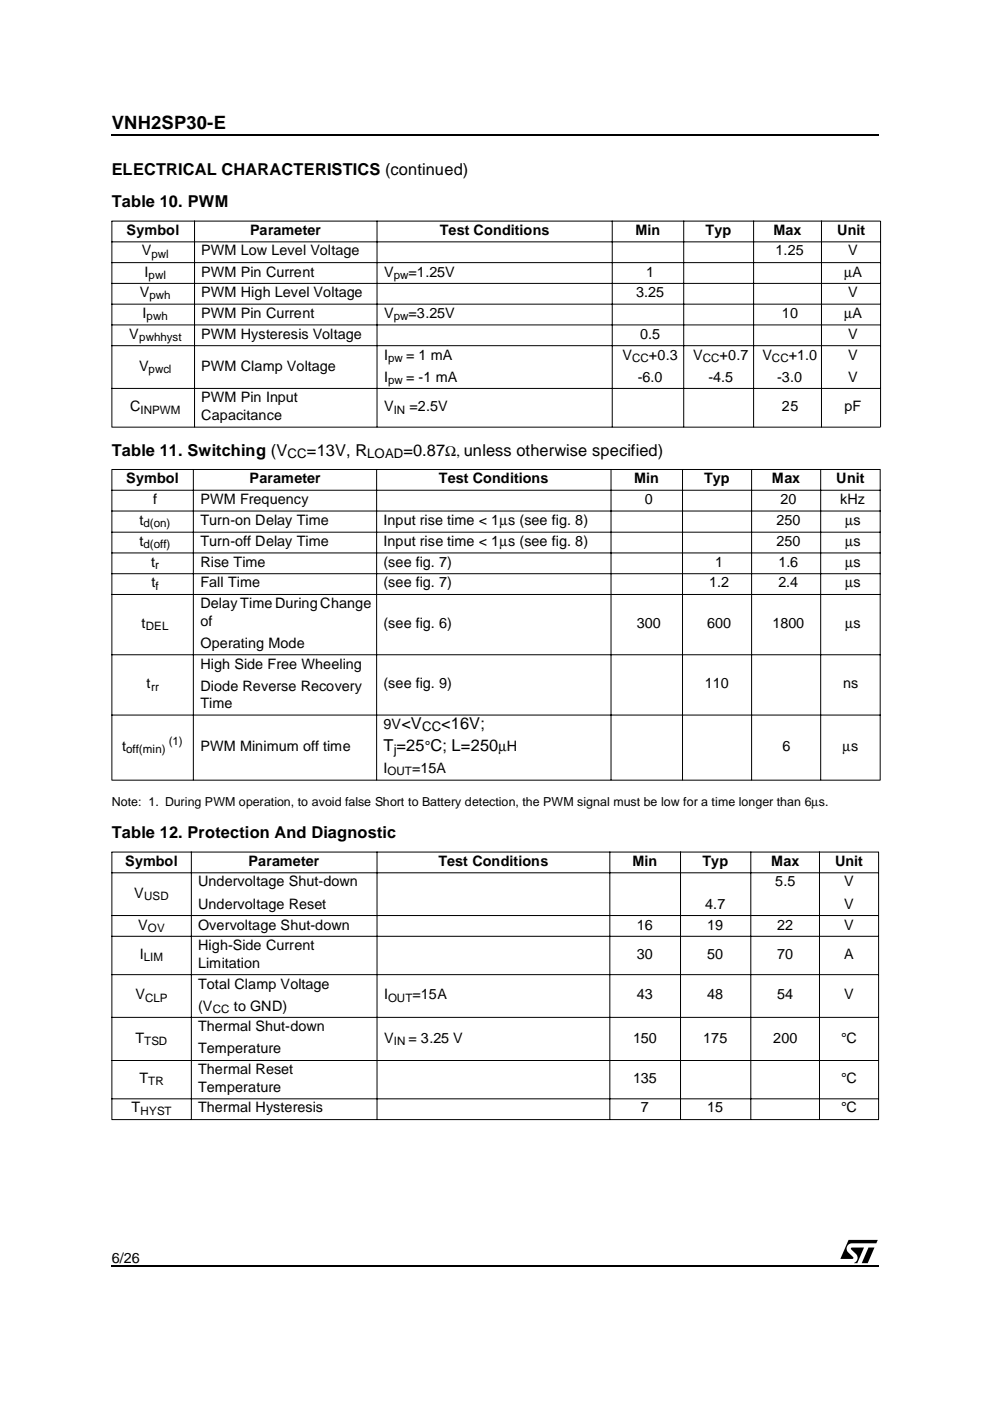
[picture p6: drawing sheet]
<svg xmlns="http://www.w3.org/2000/svg" width="210mm" height="297mm" viewBox="0 0 210 297" stroke-linecap="round" stroke-linejoin="round" font-family="sans-serif">
<defs><g id="words">
<text font-size="3.9" x="23.7" y="27.4">VNH2SP30-E</text>
<g font-size="3.5">
<text x="23.7" y="37.1">ELECTRICAL CHARACTERISTICS (continued)</text>
<text x="23.7" y="43.9">Table 10. PWM</text>
<text x="23.7" y="96.7">Table 11. Switching (V</text>
<text x="65" y="96.7">=13V, R</text>
<text x="85.5" y="96.7">=0.87</text>
<text x="98.3" y="96.7">unless otherwise specified)</text>
<text x="85.1" y="154.6">&lt;V</text>
<text x="93.6" y="154.6">&lt;16V;</text>
<text x="81.3" y="159.2">T =25 C; L=250</text>
<text x="23.7" y="177.7">Table 12. Protection And Diagnostic</text>
</g>
<g font-size="3">
<text x="26.9" y="49.8">Symbol</text>
<text x="53" y="49.8">Parameter</text>
<text x="93.2" y="49.8">Test Conditions</text>
<text x="134.7" y="49.8">Min</text>
<text x="149.6" y="49.8">Typ</text>
<text x="164" y="49.8">Max</text>
<text x="177.5" y="49.8">Unit</text>
<text x="30.1" y="54.2">V</text>
<text x="30.7" y="58.6">I</text>
<text x="42.7" y="54.2">PWM Low Level Voltage</text>
<text x="42.7" y="58.6">PWM Pin Current</text>
<text x="81.5" y="58.6">V</text>
<text x="86.6" y="58.6">=1.25V</text>
<text x="137" y="58.6">1</text>
<text x="164.4" y="54.2">1.25</text>
<text x="179" y="58.6">µA</text>
<text x="179.8" y="54.2">V</text>
<text x="29.6" y="63">V</text>
<text x="42.7" y="63">PWM High Level Voltage</text>
<text x="134.9" y="63">3.25</text>
<text x="179.8" y="63">V</text>
<text x="27.4" y="71.9">V</text>
<text x="30.2" y="67.5">I</text>
<text x="42.7" y="67.5">PWM Pin Current</text>
<text x="42.7" y="71.9">PWM Hysteresis Voltage</text>
<text x="81.5" y="67.5">V</text>
<text x="86.6" y="67.5">=3.25V</text>
<text x="135.7" y="71.9">0.5</text>
<text x="165.8" y="67.5">10</text>
<text x="179" y="67.5">µA</text>
<text x="179.8" y="71.9">V</text>
<text x="81.5" y="76.3">I</text>
<text x="86.1" y="76.3">= 1 mA</text>
<text x="132" y="76.3">V</text>
<text x="137.6" y="76.3">+0.3</text>
<text x="147" y="76.3">V</text>
<text x="152.6" y="76.3">+0.7</text>
<text x="161.6" y="76.3">V</text>
<text x="167.2" y="76.3">+1.0</text>
<text x="179.8" y="76.3">V</text>
<text x="29.5" y="78.6">V</text>
<text x="42.7" y="78.6">PWM Clamp Voltage</text>
<text x="81.5" y="80.9">I</text>
<text x="86.1" y="80.9">= -1 mA</text>
<text x="135.2" y="80.9">-6.0</text>
<text x="150.2" y="80.9">-4.5</text>
<text x="164.8" y="80.9">-3.0</text>
<text x="179.8" y="80.9">V</text>
<text x="27.6" y="87.2">C</text>
<text x="42.7" y="85.3">PWM Pin Input</text>
<text x="42.7" y="89">Capacitance</text>
<text x="81.5" y="87.2">V</text>
<text x="86.8" y="87.2">=2.5V</text>
<text x="165.8" y="87.2">25</text>
<text x="179.1" y="87.2">pF</text>
<text x="94.4" y="96.7">Ω,</text>
<text x="26.8" y="102.5">Symbol</text>
<text x="32.4" y="106.9">f</text>
<text x="42.5" y="106.9">PWM Frequency</text>
<text x="52.9" y="102.5">Parameter</text>
<text x="93.1" y="102.5">Test Conditions</text>
<text x="134.5" y="102.5">Min</text>
<text x="136.8" y="106.9">0</text>
<text x="149.3" y="102.5">Typ</text>
<text x="163.7" y="102.5">Max</text>
<text x="165.5" y="106.9">20</text>
<text x="177.3" y="102.5">Unit</text>
<text x="178.2" y="106.9">kHz</text>
<text x="29.6" y="111.3">t</text>
<text x="42.5" y="111.3">Turn-on Delay Time</text>
<text x="81.3" y="111.3">Input rise time &lt; 1µs (see fig. 8)</text>
<text x="164.6" y="111.3">250</text>
<text x="179.2" y="111.3">µs</text>
<text x="29.6" y="115.7">t</text>
<text x="42.5" y="115.7">Turn-off Delay Time</text>
<text x="81.3" y="115.7">Input rise time &lt; 1µs (see fig. 8)</text>
<text x="164.6" y="115.7">250</text>
<text x="179.2" y="115.7">µs</text>
<text x="32" y="120.1">t</text>
<text x="32.1" y="124.5">t</text>
<text x="42.5" y="120.1">Rise Time</text>
<text x="42.5" y="124.5">Fall Time</text>
<text x="81.3" y="124.5">(see fig. 7)</text>
<text x="81.3" y="120.1">(see fig. 7)</text>
<text x="150.4" y="124.5">1.2</text>
<text x="151.7" y="120.1">1</text>
<text x="165" y="124.5">2.4</text>
<text x="165" y="120.1">1.6</text>
<text x="179.2" y="120.1">µs</text>
<text x="179.2" y="124.5">µs</text>
<text x="42.5" y="129">Delay Time During Change</text>
<text x="30" y="133.2">t</text>
<text x="42.5" y="132.7">of</text>
<text x="42.5" y="137.4">Operating Mode</text>
<text x="81.3" y="133.2">(see fig. 6)</text>
<text x="135.1" y="133.2">300</text>
<text x="150" y="133.2">600</text>
<text x="163.8" y="133.2">1800</text>
<text x="179.2" y="133.2">µs</text>
<text x="42.5" y="141.8">High Side Free Wheeling</text>
<text x="31.1" y="145.9">t</text>
<text x="42.5" y="146.4">Diode Reverse Recovery</text>
<text x="81.3" y="145.9">(see fig. 9)</text>
<text x="149.4" y="145.9">110</text>
<text x="178.7" y="145.9">ns</text>
<text x="42.5" y="150.2">Time</text>
<text x="81.3" y="154.6">9V</text>
<text x="25.9" y="159.2">t</text>
<text x="42.5" y="159.2">PWM Minimum off time</text>
<text x="90.1" y="159.2">°</text>
<text x="105.7" y="159.2">µH</text>
<text x="165.9" y="159.2">6</text>
<text x="178.7" y="159.2">µs</text>
<text x="81.3" y="163.9">I</text>
<text x="87.4" y="163.9">=15A</text>
<text x="26.5" y="183.5">Symbol</text>
<text x="52.7" y="183.5">Parameter</text>
<text x="93" y="183.5">Test Conditions</text>
<text x="134.1" y="183.5">Min</text>
<text x="148.9" y="183.5">Typ</text>
<text x="163.5" y="183.5">Max</text>
<text x="177.1" y="183.5">Unit</text>
<text x="28.5" y="190.3">V</text>
<text x="42" y="187.9">Undervoltage Shut-down</text>
<text x="164.4" y="187.9">5.5</text>
<text x="179" y="187.9">V</text>
<text x="29.3" y="197.1">V</text>
<text x="42" y="192.7">Undervoltage Reset</text>
<text x="42" y="197.1">Overvoltage Shut-down</text>
<text x="135.1" y="197.1">16</text>
<text x="149.5" y="192.7">4.7</text>
<text x="150" y="197.1">19</text>
<text x="164.8" y="197.1">22</text>
<text x="179" y="197.1">V</text>
<text x="179" y="192.7">V</text>
<text x="29.6" y="203.3">I</text>
<text x="42" y="201.5">High-Side Current</text>
<text x="135.1" y="203.3">30</text>
<text x="150" y="203.3">50</text>
<text x="164.8" y="203.3">70</text>
<text x="179" y="203.3">A</text>
<text x="42" y="205.2">Limitation</text>
<text x="42" y="209.6">Total Clamp Voltage</text>
<text x="28.7" y="211.9">V</text>
<text x="42" y="214.3">(V</text>
<text x="49.5" y="214.3">to GND)</text>
<text x="81.5" y="211.9">I</text>
<text x="87.5" y="211.9">=15A</text>
<text x="135.1" y="211.9">43</text>
<text x="150" y="211.9">48</text>
<text x="164.8" y="211.9">54</text>
<text x="179" y="211.9">V</text>
<text x="28.7" y="221">T</text>
<text x="42" y="218.7">Thermal Shut-down</text>
<text x="81.5" y="221">V</text>
<text x="86.6" y="221">= 3.25 V</text>
<text x="134.2" y="221">150</text>
<text x="149.1" y="221">175</text>
<text x="163.9" y="221">200</text>
<text x="178.3" y="221">°C</text>
<text x="42" y="223.3">Temperature</text>
<text x="42" y="227.7">Thermal Reset</text>
<text x="29.6" y="229.6">T</text>
<text x="42" y="231.5">Temperature</text>
<text x="134.2" y="229.6">135</text>
<text x="178.3" y="229.6">°C</text>
<text x="27.9" y="235.9">T</text>
<text x="42" y="235.9">Thermal Hysteresis</text>
<text x="135.9" y="235.9">7</text>
<text x="150" y="235.9">15</text>
<text x="178.3" y="235.9">°C</text>
<text x="23.7" y="267.7">6/26</text>
</g>
<g font-size="2.8">
<text x="61" y="97.2">CC</text>
<text x="77.8" y="97.2">LOAD</text>
<text x="89.5" y="155.1">CC</text>
<text x="83.5" y="159.8">j</text>
</g>
<text font-size="2.6" x="23.7" y="170.9">Note: 1. During PWM operation, to avoid false Short to Battery detection, the PWM signal must be low for a time longer than 6µs.</text>
<g font-size="2.5">
<text x="31.5" y="59.1">pwl</text>
<text x="32.1" y="54.7">pwl</text>
<text x="83.5" y="59.1">pw</text>
<text x="31.7" y="63.5">pwh</text>
<text x="31.1" y="67.9">pwh</text>
<text x="83.5" y="67.9">pw</text>
<text x="29.5" y="72.3">pwhhyst</text>
<text x="82.3" y="76.7">pw</text>
<text x="134" y="76.7">CC</text>
<text x="149" y="76.7">CC</text>
<text x="163.7" y="76.7">CC</text>
<text x="31.5" y="79.1">pwcl</text>
<text x="82.3" y="81.4">pw</text>
<text x="29.8" y="87.7">INPWM</text>
<text x="83.5" y="87.7">IN</text>
<text x="30.4" y="111.8">d(on)</text>
<text x="30.4" y="116.2">d(off)</text>
<text x="32.9" y="120.6">r</text>
<text x="32.9" y="125">f</text>
<text x="30.9" y="133.7">DEL</text>
<text x="32" y="146.4">rr</text>
<text x="26.8" y="159.7">off(min)</text>
<text x="35.8" y="158">(1)</text>
<text x="82.1" y="164.4">OUT</text>
<text x="30.6" y="190.7">USD</text>
<text x="31.3" y="197.5">OV</text>
<text x="30.5" y="203.8">LIM</text>
<text x="30.7" y="212.4">CLP</text>
<text x="45.1" y="214.7">CC</text>
<text x="82.3" y="212.4">OUT</text>
<text x="30.6" y="221.5">TSD</text>
<text x="83.5" y="221.5">IN</text>
<text x="31.4" y="230.1">TR</text>
<text x="29.8" y="236.4">HYST</text>
</g>
</g></defs>
<path d="M23.6 28.4l.1 .3zM23.6 268.4l.1 .2z" fill="#000"/>
<path d="M23.7 28.5h162.6M23.7 268.5h162.6" fill="none" stroke="#000" stroke-width=".25"/>
<path d="M178.1 262.9h8.1v5h-8.1z" fill="#fff"/>
<path d="M180.5 264.6l2.7-.1-1.4 3.3h-.7a1.17 1.17 0 0 0 .4-1.9l-1-1zM184.1 264.5h1.3l-1.4 3.3h-1.3zM179.9 262.9h6.2l-.3 .7h-5.2a1.12 1.12 0 0 0-1 .7 1.12 1.12 0 0 0 .3 1.3l1 1v.3h-2.7z" fill="#000"/>
<g fill="none" stroke="#000" stroke-width=".21">
<path d="M23.6 46.9h163.1v43.6M23.6 51.3h163.1M23.6 55.7h163.1M23.7 46.9v43.6M41.2 46.8v43.8M79.9 46.8v43.8M129.8 46.8v43.8M145 46.8v43.8M159.8 46.8v43.8M174.2 46.8v43.8M23.6 60.1h163.1M23.6 64.5h163.1"/>
<path d="M23.6 68.9h163.1M23.6 73.3h163.1M23.6 82.4h163.1M23.6 90.6h163.1M23.6 99.5h163.1M23.7 99.6v65.7M41 99.5v65.9M79.9 99.5v65.9M129.6 99.5v65.9M144.7 99.5v65.9M159.4 99.5v65.9M174 99.5v65.9"/>
<path d="M186.6 99.6v65.7M23.6 103.9h163.1M23.6 108.3h163.1M23.6 112.8h163.1M23.6 117.2h163.1M23.6 121.6h163.1M23.6 126h163.1M23.6 138.8h163.1M23.6 151.6h163.1M23.6 165.4h163.1M23.6 180.7h162.8M23.6 185.1h162.8"/>
<path d="M23.6 194.1h162.8M23.6 198.5h162.8M23.7 180.7v56.6M40.6 180.6v56.8M79.9 180.6v56.8M129.3 180.6v56.8M144.3 180.6v56.8M159.2 180.6v56.8M173.8 180.6v56.8M186.3 180.7v56.6M23.6 206.6h162.8M23.6 215.7h162.8"/>
<path d="M23.6 224.8h162.8M23.6 233h162.8M23.6 237.4h162.8"/>
</g>
<use href="#words"/>
</svg>
